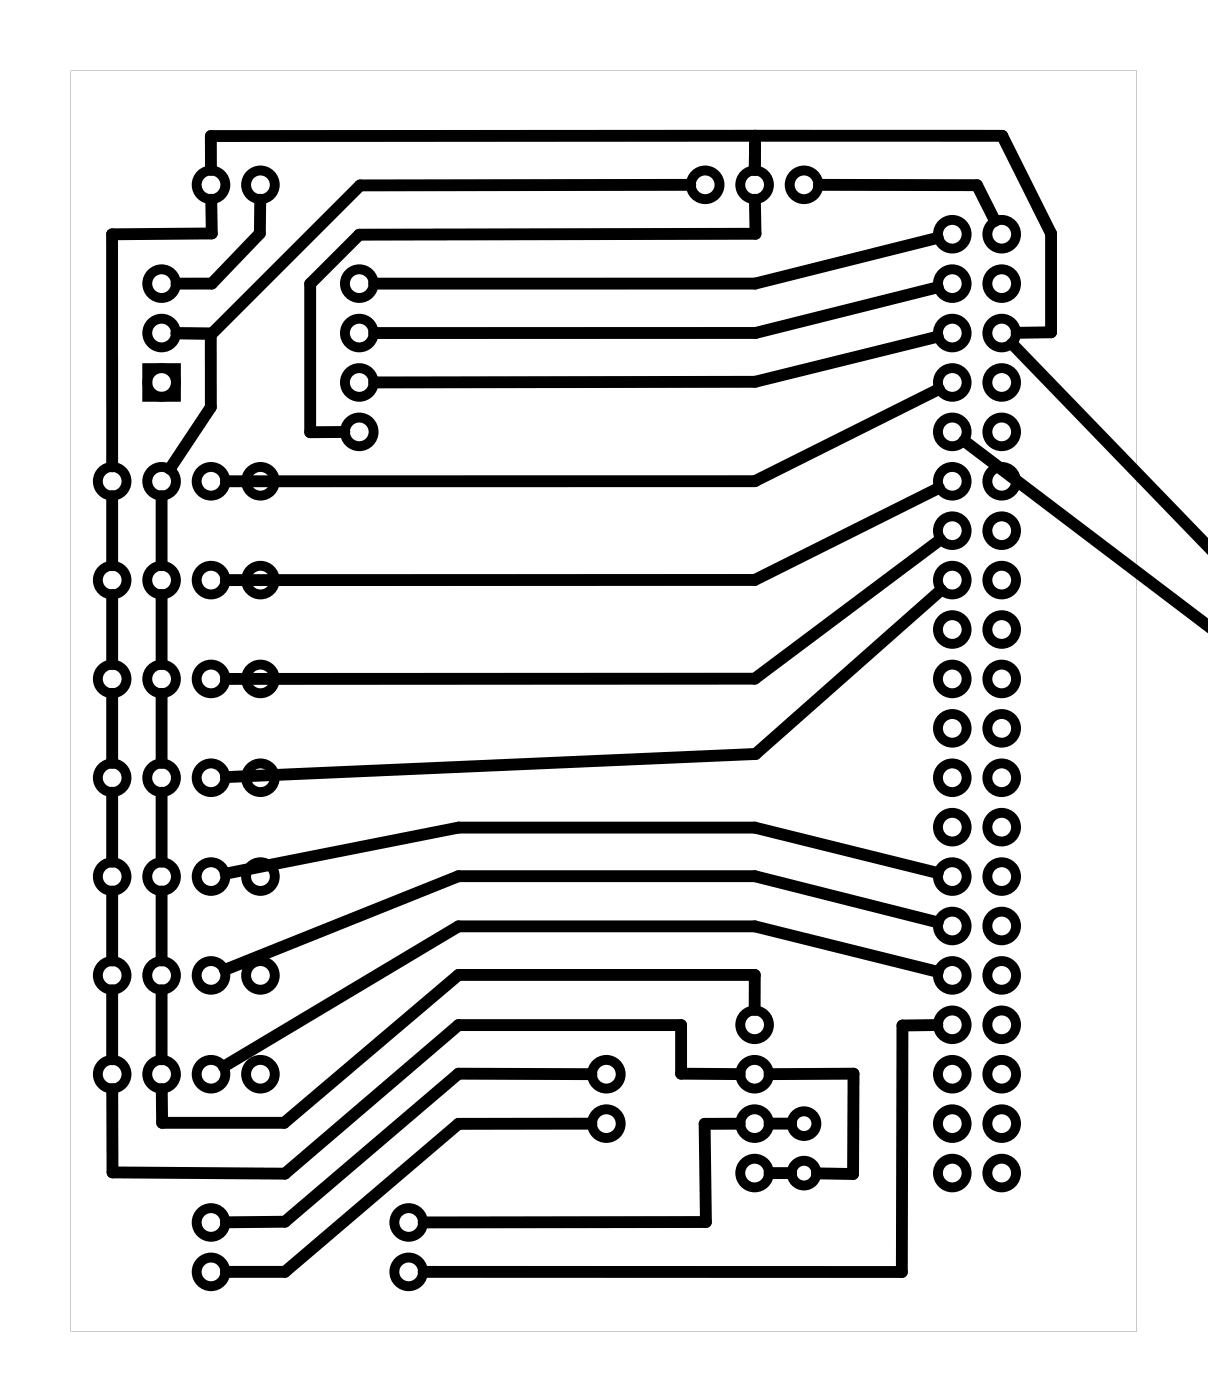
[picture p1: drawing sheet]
<svg xmlns="http://www.w3.org/2000/svg" width="62mm" height="72mm" viewBox="0 0 62 72" stroke-linecap="round" stroke-linejoin="round" font-family="sans-serif">
<path d="M3.6 3.6v64.8h54.8v-64.8zM3.6 3.6h54.8v64.8h-54.8z" fill="#000"/>
<g fill="none" stroke="#000" stroke-width=".51">
<path d="M7.6 18.9h1.4v1.5h-1.4z"/>
<circle cx="8.3" cy="17.1" r=".74"/>
<circle cx="8.3" cy="19.7" r=".74"/>
<circle cx="8.3" cy="14.6" r=".74"/>
<circle cx="10.8" cy="9.5" r=".74"/>
<circle cx="13.4" cy="9.5" r=".74"/>
<circle cx="18.5" cy="19.7" r=".74"/>
<circle cx="18.5" cy="17.1" r=".74"/>
<circle cx="18.5" cy="14.6" r=".74"/>
<circle cx="36.2" cy="9.5" r=".74"/>
<circle cx="38.8" cy="9.5" r=".74"/>
<circle cx="41.3" cy="9.5" r=".74"/>
<circle cx="48.9" cy="19.7" r=".74"/>
<circle cx="48.9" cy="17.1" r=".74"/>
<circle cx="48.9" cy="12" r=".74"/>
<circle cx="48.9" cy="14.6" r=".74"/>
<circle cx="51.5" cy="19.7" r=".74"/>
<circle cx="51.5" cy="17.1" r=".74"/>
<circle cx="51.5" cy="12" r=".74"/>
<circle cx="51.5" cy="14.6" r=".74"/>
<circle cx="5.8" cy="40" r=".74"/>
<circle cx="5.8" cy="34.9" r=".74"/>
<circle cx="5.8" cy="24.7" r=".74"/>
<circle cx="5.8" cy="29.8" r=".74"/>
<circle cx="8.3" cy="40" r=".74"/>
<circle cx="8.3" cy="34.9" r=".74"/>
<circle cx="8.3" cy="29.8" r=".74"/>
<circle cx="8.3" cy="24.7" r=".74"/>
<circle cx="10.8" cy="40" r=".74"/>
<circle cx="10.8" cy="34.9" r=".74"/>
<circle cx="10.8" cy="24.7" r=".74"/>
<circle cx="10.8" cy="29.8" r=".74"/>
<circle cx="13.4" cy="34.9" r=".74"/>
<circle cx="13.4" cy="40" r=".74"/>
<circle cx="13.4" cy="24.7" r=".74"/>
<circle cx="13.4" cy="29.8" r=".74"/>
<circle cx="18.5" cy="22.2" r=".74"/>
<circle cx="48.9" cy="22.2" r=".74"/>
<circle cx="48.9" cy="29.8" r=".74"/>
<circle cx="48.9" cy="27.3" r=".74"/>
<circle cx="48.9" cy="24.7" r=".74"/>
<circle cx="48.9" cy="32.4" r=".74"/>
<circle cx="48.9" cy="34.9" r=".74"/>
<circle cx="48.9" cy="37.4" r=".74"/>
<circle cx="48.9" cy="40" r=".74"/>
<circle cx="51.5" cy="29.8" r=".74"/>
<circle cx="51.5" cy="27.3" r=".74"/>
<circle cx="51.5" cy="22.2" r=".74"/>
<circle cx="51.5" cy="24.7" r=".74"/>
<circle cx="51.5" cy="32.4" r=".74"/>
<circle cx="51.5" cy="40" r=".74"/>
<circle cx="51.5" cy="34.9" r=".74"/>
<circle cx="51.5" cy="37.4" r=".74"/>
<circle cx="5.8" cy="50.1" r=".74"/>
<circle cx="5.8" cy="45.1" r=".74"/>
<circle cx="5.8" cy="55.2" r=".74"/>
<circle cx="8.3" cy="45.1" r=".74"/>
<circle cx="8.3" cy="55.2" r=".74"/>
<circle cx="8.3" cy="50.1" r=".74"/>
<circle cx="10.8" cy="45.1" r=".74"/>
<circle cx="10.8" cy="50.1" r=".74"/>
<circle cx="10.8" cy="55.2" r=".74"/>
<circle cx="13.4" cy="55.2" r=".74"/>
<circle cx="13.4" cy="45.1" r=".74"/>
<circle cx="13.4" cy="50.1" r=".74"/>
<circle cx="31.2" cy="55.2" r=".74"/>
<circle cx="31.2" cy="57.8" r=".74"/>
<circle cx="38.8" cy="57.8" r=".74"/>
<circle cx="38.8" cy="55.2" r=".74"/>
<circle cx="38.8" cy="52.7" r=".74"/>
<circle cx="41.3" cy="57.8" r=".64"/>
<circle cx="48.9" cy="45.1" r=".74"/>
<circle cx="48.9" cy="52.7" r=".74"/>
<circle cx="48.9" cy="42.5" r=".74"/>
<circle cx="48.9" cy="57.8" r=".74"/>
<circle cx="48.9" cy="50.1" r=".74"/>
<circle cx="48.9" cy="55.2" r=".74"/>
<circle cx="48.9" cy="47.6" r=".74"/>
<circle cx="51.5" cy="57.8" r=".74"/>
<circle cx="51.5" cy="55.2" r=".74"/>
<circle cx="51.5" cy="50.1" r=".74"/>
<circle cx="51.5" cy="42.5" r=".74"/>
<circle cx="51.5" cy="45.1" r=".74"/>
<circle cx="51.5" cy="47.6" r=".74"/>
<circle cx="51.5" cy="52.7" r=".74"/>
<circle cx="10.8" cy="62.8" r=".74"/>
<circle cx="10.8" cy="65.4" r=".74"/>
<circle cx="21" cy="62.8" r=".74"/>
<circle cx="21" cy="65.4" r=".74"/>
<circle cx="38.8" cy="60.3" r=".74"/>
<circle cx="41.3" cy="60.3" r=".64"/>
<circle cx="48.9" cy="60.3" r=".74"/>
<circle cx="51.5" cy="60.3" r=".74"/>
</g>
<g fill="none" stroke="#000" stroke-width=".61">
<path d="M10.8 17.1v3.8l-2.1 3.2M10.8 8.7v-1.7h40.7l2.5 5v5.1h-1.7M10.9 10.3v1.7h-5.1v12M13.4 10.3v1.7l-2.5 2.6h-1.8M35.5 9.5h-17l-7.6 7.7-1.8-.1M38.8 10.3v1.7l-20.3 .1-2.6 2.5v7.6h1.8M38.8 7v1.7M42.1 9.5h8.1l.9 1.9M48.2 17.3l-9.4 2.3-19.6 .1M48.2 12.2l-9.4 2.4h-19.6M48.2 14.8l-9.4 2.3h-19.6M52 17.7l10.1 10.4"/>
<path d="M5.8 25.5v3.6M5.8 30.6v3.5M5.8 35.7v3.5M8.3 25.5v3.6M8.3 30.6v3.5M8.3 35.7v3.5M48.3 25.1l-9.5 4.7h-27.2M48.3 20l-9.5 4.7h-27.2M48.3 27.7l-9.5 7.2h-27.2M48.4 30.3l-9.6 8.5-27.2 1.1M49.6 22.7l12.5 9.5M5.8 40.7v3.6"/>
<path d="M5.8 45.8v3.6M5.8 50.9v3.6M8.3 40.7v3.6M8.3 45.8v3.6M8.3 50.9v3.6M30.4 55.2h-6.8l-9 7.6h-3M30.4 57.8h-6.8l-9 7.6h-3M38 57.8h-1.8l.1 5h-14.5M38 55.2h-3v-2.5h-11.4l-9 7.6h-8.8v-4.3M38.8 51.9v-1.8h-15.2l-9 7.6h-6.3v-1.7M39.6 57.8h1.1M39.6 55.2h4.3l-.1 5.1h-1.8"/>
<path d="M48.2 52.7h-1.8v12.7h-24.6M48.2 44.9l-9.4-2.4h-15.2l-12 2.4M48.2 50l-9.4-2.4h-15.2l-12.1 7.2M48.2 47.4l-9.4-2.4h-15.2l-12 4.9M39.6 60.3h1.1"/>
</g>
</svg>
